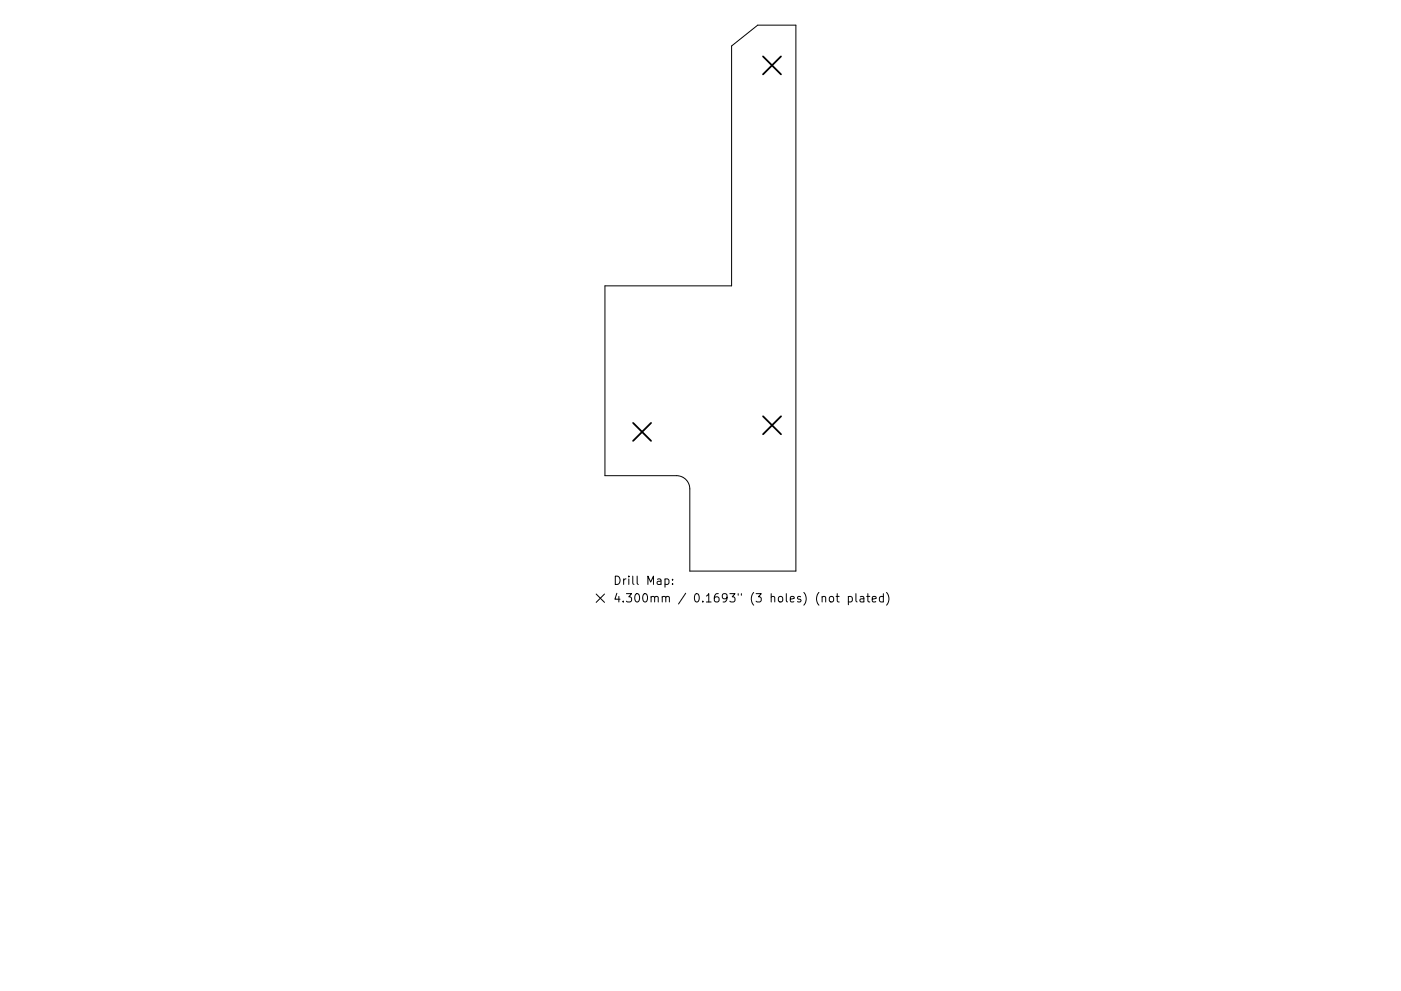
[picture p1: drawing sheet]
<svg xmlns="http://www.w3.org/2000/svg" width="297mm" height="210mm" viewBox="0 0 297 210" stroke-linecap="round" stroke-linejoin="round" font-family="sans-serif">
<defs><g id="words">
<g font-size="2.5">
<text x="129.9" y="124.1">Drill Map:</text>
<text x="129.9" y="127.8">4.300mm / 0.1693&quot; (3 holes) (not plated)</text>
</g>
</g></defs>
<g fill="none" stroke="#000" stroke-width=".21">
<path d="M155.1 9.8l5.5-4.5h8.1v115.9h-22.4v-17.5a2.81 2.81 0 0 0-2.9-2.8h-15.1v-40.3h26.8zM126.4 126l1.8 1.8M128.2 126l-1.8 1.8M141 122.9l.5-.1 .3 .4v.5l-.1 .2h-.7M142.6 123.8v.2M142.6 122.9v.2M174.3 126.7l.3-.2 .4 .1 .1 1.1M176 126.6l.4-.1 .3 .4v.5l-.3 .3-.4-.1-.2-.2v-.5zM177.3 126.5h.6M177.5 125.9v1.6l.4 .2M179.9 126.6l.5-.1 .3 .4v.5l-.2 .2h-.6M179.9 126.5v1.8"/>
<path d="M181.5 125.9v1.6l.2 .2M182.4 126.6h.7l.1 1.1M183.2 127h-.6a.35 .35 0 0 0-.3 .4 .35 .35 0 0 0 .3 .3l.6-.1M183.7 126.5h.7M184 125.9v1.6l.4 .2M184.9 127.1l.9-.1-.1-.4-.5-.1-.3 .3 .1 .8h.7M187.3 126.6l-.5-.1-.4 .4v.5l.2 .2h.7M187.3 125.9v1.8M188 125.7a2.03 2.03 0 0 1 0 2.7"/>
</g>
<path d="M161.8 12l3.8 3.8M165.6 12l-3.8 3.8M134.2 89.7l3.8 3.8M138 89.7l-3.8 3.8M161.8 88.3l3.8 3.8M165.6 88.3l-3.8 3.8" fill="none" stroke="#000" stroke-width=".38"/>
<use href="#words"/>
</svg>
